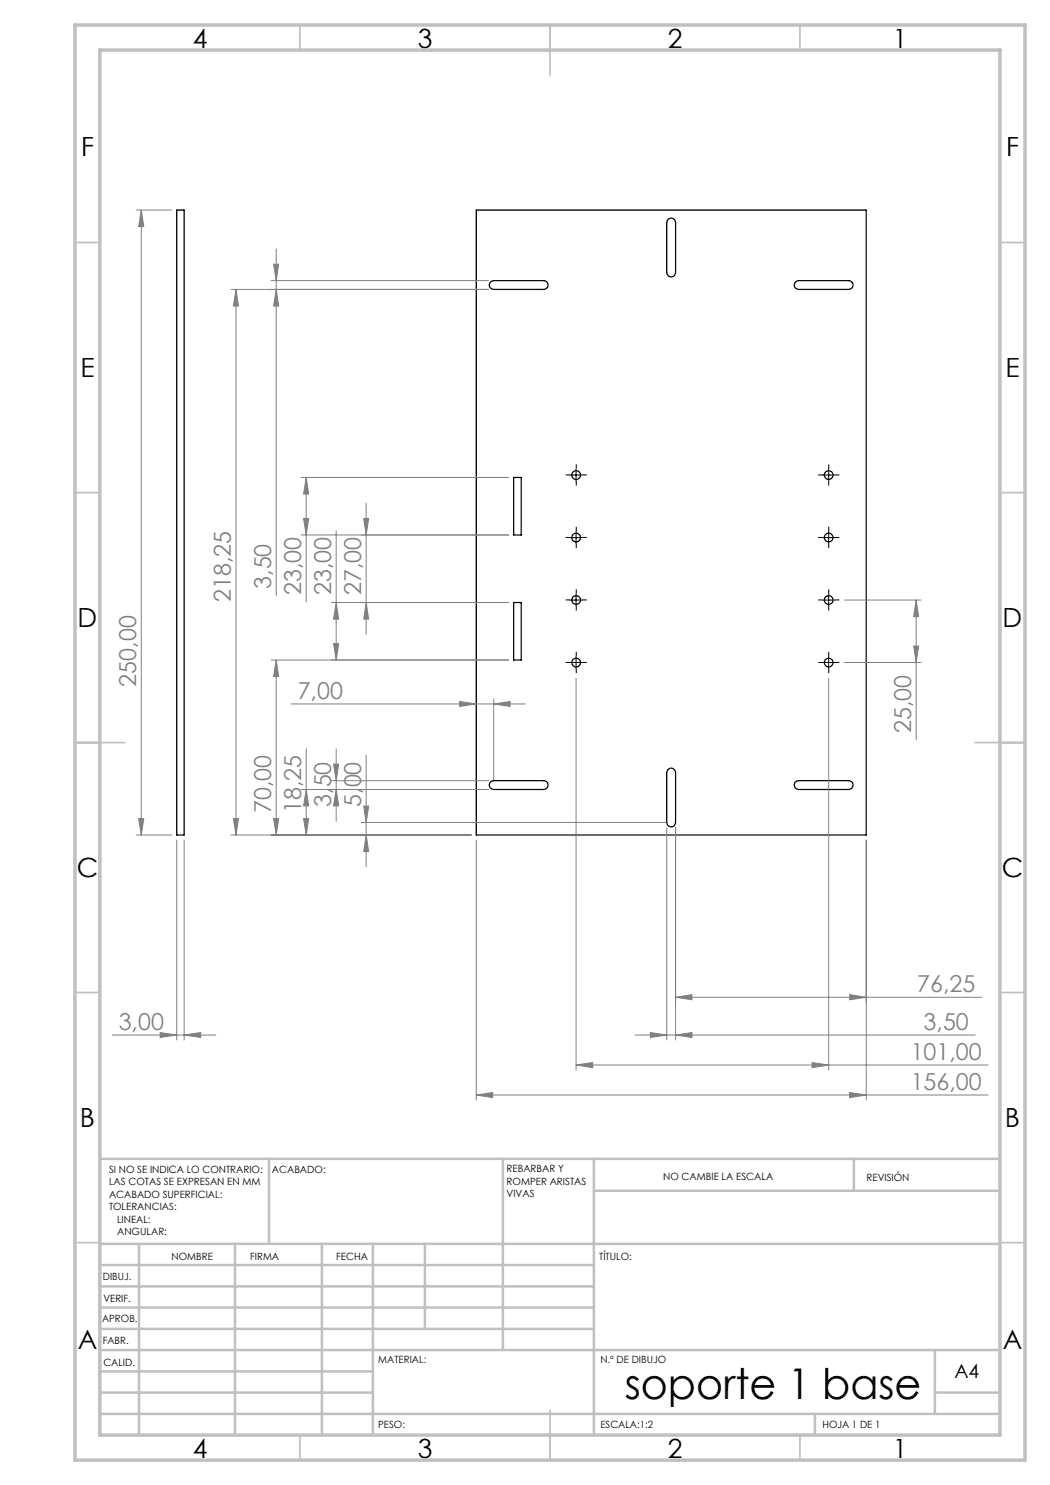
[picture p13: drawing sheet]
<svg xmlns="http://www.w3.org/2000/svg" width="210mm" height="297mm" viewBox="0 0 210 297" stroke-linecap="round" stroke-linejoin="round" font-family="sans-serif">
<defs><g id="words">
<text font-size="8.5" x="125" y="279.7">soporte 1 base</text>
<g font-size="5.3">
<text x="38.5" y="9.5">4</text>
<text x="83.5" y="9.5">3</text>
<text x="133.5" y="9.5">2</text>
<text x="178.5" y="9.5">1</text>
<text x="16.2" y="31.2">F</text>
<text x="201.2" y="31.2">F</text>
<text x="16.1" y="75.5">E</text>
<text x="201.1" y="75.5">E</text>
<text x="15.5" y="125.5">D</text>
<text x="200.5" y="125.5">D</text>
<text x="15.4" y="175.5">C</text>
<text x="200.4" y="175.5">C</text>
<text x="16" y="225.5">B</text>
<text x="201" y="225.5">B</text>
<text x="15.5" y="269.7">A</text>
<text x="200.5" y="269.7">A</text>
<text x="38.5" y="291.5">4</text>
<text x="83.5" y="291.5">3</text>
<text x="133.5" y="291.5">2</text>
<text x="178.5" y="291.5">1</text>
</g>
<g font-size="4.7" fill="#808080">
<text x="54.2" y="117.8" transform="rotate(-90 54.2 117.8)">3,50</text>
<text x="60.2" y="119.1" transform="rotate(-90 60.2 119.1)">23,00</text>
<text x="66.2" y="119.1" transform="rotate(-90 66.2 119.1)">23,00</text>
<text x="72.2" y="119.1" transform="rotate(-90 72.2 119.1)">27,00</text>
<text x="46.2" y="120.4" transform="rotate(-90 46.2 120.4)">218,25</text>
<text x="27.2" y="137.3" transform="rotate(-90 27.2 137.3)">250,00</text>
<text x="59.5" y="139.8">7,00</text>
<text x="182.2" y="146.6" transform="rotate(-90 182.2 146.6)">25,00</text>
<text x="66.2" y="161.4" transform="rotate(-90 66.2 161.4)">3,50</text>
<text x="72.2" y="161.4" transform="rotate(-90 72.2 161.4)">5,00</text>
<text x="54.2" y="162.7" transform="rotate(-90 54.2 162.7)">70,00</text>
<text x="60.2" y="162.7" transform="rotate(-90 60.2 162.7)">18,25</text>
<text x="183.4" y="198.4">76,25</text>
<text x="23.7" y="206">3,00</text>
<text x="184.7" y="206">3,50</text>
<text x="182.1" y="212">101,00</text>
<text x="182.1" y="218">156,00</text>
</g>
<text font-size="3.9" x="190.9" y="275.5">A4</text>
<g font-size="2">
<text x="21.8" y="234.6">SI NO SE INDICA LO CONTRARIO:</text>
<text x="21.8" y="237.1">LAS COTAS SE EXPRESAN EN MM</text>
<text x="21.8" y="239.6">ACABADO SUPERFICIAL:</text>
<text x="54.4" y="234.6">ACABADO:</text>
<text x="101.3" y="234.5">REBARBAR Y</text>
<text x="101.3" y="237">ROMPER ARISTAS</text>
<text x="101.3" y="239.5">VIVAS</text>
<text x="132.6" y="236">NO CAMBIE LA ESCALA</text>
<text x="173.3" y="236.2">REVISIÓN</text>
<text x="21.8" y="242.1">TOLERANCIAS:</text>
<text x="23.4" y="244.6">LINEAL:</text>
<text x="23.4" y="247.1">ANGULAR:</text>
<text x="34.3" y="252">NOMBRE</text>
<text x="50" y="251.9">FIRMA</text>
<text x="67.2" y="251.9">FECHA</text>
<text x="119.9" y="251.9">TÍTULO:</text>
<text x="20.6" y="256.1">DIBUJ.</text>
<text x="20.7" y="260.3">VERIF.</text>
<text x="20.4" y="264.4">APROB.</text>
<text x="20.5" y="268.8">FABR.</text>
<text x="20.7" y="273.1">CALID.</text>
<text x="75.6" y="272.5">MATERIAL:</text>
<text x="120.1" y="272.5">N.º DE DIBUJO</text>
<text x="75.6" y="285.5">PESO:</text>
<text x="120.1" y="285.6">ESCALA:1:2</text>
<text x="164.5" y="285.6">HOJA 1 DE 1</text>
</g>
</g></defs>
<g fill="none" stroke="#000" stroke-width=".25">
<path d="M35.3 42h1.5v125h-1.5zM95.2 42h78v125h-78zM98.2 56.3l.5-.2h10a.88 .88 0 0 1 .9 .9 .88 .88 0 0 1-.9 .9h-10a.87 .87 0 0 1-.8-.6 .87 .87 0 0 1 .3-1zM133.6 44a.87 .87 0 0 1 .9-.3 .87 .87 0 0 1 .6 .8v10a.88 .88 0 0 1-.9 .9 .88 .88 0 0 1-.9-.9v-10zM159.2 56.3l.5-.2h10a.88 .88 0 0 1 .9 .9 .88 .88 0 0 1-.9 .9h-10a.87 .87 0 0 1-.8-.6 .87 .87 0 0 1 .3-1zM102.7 95.5h1.5v11.5h-1.5zM102.7 120.5h1.5v11.5h-1.5zM98.2 156.3l.5-.2h10a.88 .88 0 0 1 .9 .9 .88 .88 0 0 1-.9 .9h-10a.88 .88 0 0 1-.8-.6 .88 .88 0 0 1 .3-1zM133.6 153.9a.87 .87 0 0 1 .9-.2 .87 .87 0 0 1 .6 .8v10a.88 .88 0 0 1-.9 .9 .88 .88 0 0 1-.9-.9v-10zM159 156.6l.4-.4 .3-.1h10a.88 .88 0 0 1 .9 .9 .88 .88 0 0 1-.9 .9h-10a.9 .9 0 0 1-.7-1.3z"/>
<circle cx="115.2" cy="95" r=".87"/>
<circle cx="165.7" cy="95" r=".87"/>
<circle cx="115.2" cy="107.5" r=".87"/>
<circle cx="115.2" cy="120" r=".87"/>
<circle cx="165.7" cy="107.5" r=".87"/>
<circle cx="165.7" cy="120" r=".87"/>
<circle cx="115.2" cy="132.5" r=".87"/>
<circle cx="165.7" cy="132.5" r=".87"/>
</g>
<g fill="none" stroke="#808080" stroke-width=".2">
<path d="M27.2 42h7.1M28.3 42l.5 3.3h-1.1zM28.3 42v125M46.2 57.9h51.5M47.2 57.9l.5 3.3h-1zM47.2 57.9v109.1M54.2 56.1h43.5M54.7 52.8h1l-.5 3.3zM55.2 57.9l.5 3.3h-1zM55.2 49.8v69.3M60.2 95.5h41.5M61.2 95.5l.5 3.3h-1z"/>
<path d="M61.2 95.5v24.9M60.2 107h41.5M60.7 103.7h1l-.5 3.3zM67.2 106.1v25.9M72.7 103.7h1l-.5 3.3zM73.2 100.6v26.3M54.2 132h47.5M55.2 132l.5 3.3h-1zM55.2 132v35M66.3 120.5h35.4M66.7 128.7h1l-.5 3.3zM67.2 120.5l.5 3.3h-1z"/>
<path d="M73.2 120.5l.5 3.3h-1zM98.7 139.8v16.2M115.2 135.6v78.4M165.7 135.6v78.4M168.9 132.5h15.3M168.9 120h15.3M182.7 129.2h1l-.5 3.3zM183.2 120l.5 3.3h-1zM183.2 120v27.9M58.2 140.8h46.9M60.2 157.9h37.5M61.2 157.9l.5 3.3h-1z"/>
<path d="M61.2 149.8v17.2M66.3 156.1h31.4M66.7 152.8h1l-.5 3.3zM67.2 157.9l.5 3.3h-1zM67.2 149.8v14.4M73.2 151.1v22.3M91.9 140.3l3.3 .5-3.3 .5zM98.7 140.8l3.3-.5v1zM27.2 167h7.1M27.7 163.7h1.1l-.5 3.3zM35.3 168v40M36.8 168v40"/>
<path d="M46.2 167h48M46.7 163.7h1l-.5 3.3zM54.7 163.7h1l-.5 3.3zM60.7 163.7h1l-.5 3.3zM72.2 164.5h61M72.7 161.2h1l-.5 3.3zM73.2 167l.5 3.3h-1zM95.2 168v52M133.3 165.5v42.5M135.1 165.5v42.5M173.2 168v52M135.1 199.5l3.3-.6v1.1z"/>
<path d="M135.1 199.5h61.3M169.9 198.9l3.3 .6-3.3 .5zM22.4 207h20.8M32 206.5l3.3 .5-3.3 .5zM36.8 207l3.3-.5v1zM95.2 219l3.3-.5v1zM95.2 219h102.4M115.2 213l3.3-.5v1zM115.2 213h82.4M127 207h68.1M130.1 206.5l3.2 .5-3.2 .5zM135.1 207l3.3-.5v1z"/>
<path d="M162.4 212.5l3.3 .5-3.3 .5zM169.9 218.5l3.3 .5-3.3 .5z"/>
</g>
<g fill="none" stroke="#000" stroke-width=".2" stroke-dasharray="15.2 1.3 1.3 1.3" stroke-linecap="butt">
<path d="M114 95h-.9M115.3 93.7v-.8M115.3 96.2v.9M116.5 95h.9M164.5 95h-.9M165.8 93.7v-.8M165.8 96.2v.9M167 95h.9M114 120h-.9M114 107.5h-.9M115.3 118.7v-.8M115.3 106.2v-.8"/>
<path d="M115.3 108.7v.9M116.5 120h.9M116.5 107.5h.9M164.5 120h-.9M164.5 107.5h-.9M165.8 118.7v-.8M165.8 106.2v-.8M165.8 108.7v.9M167 120h.9M167 107.5h.9M114 132.5h-.9M115.3 121.2v.9"/>
<path d="M115.3 131.2v-.8M115.3 133.7v.9M116.5 132.5h.9M164.5 132.5h-.9M165.8 131.2v-.8M165.8 133.7v.9M165.8 121.2v.9M167 132.5h.9"/>
</g>
<g fill="none" stroke="#000" stroke-width=".2">
<path d="M114 95h2.5M115.2 93.8v2.5M164.5 95h2.5M165.7 93.8v2.5M114 107.5h2.5M115.2 106.3v2.5M115.2 118.8v2.4M164.5 107.5h2.5M165.7 106.3v2.5M165.7 118.8v2.4M114 132.5h2.5M114 120h2.5"/>
<path d="M115.2 131.3v2.5M164.5 132.5h2.5M164.5 120h2.5M165.7 131.3v2.5"/>
</g>
<g fill="none" stroke="#c0c0c0" stroke-width=".35">
<path d="M60 5v5M110 5v10M160 5v5M15 48.5h5M200 48.5h5M15 98.5h5M200 98.5h5M15 148.5h10M195 148.5h10M15 198.5h5M200 198.5h5M15 248.5h5"/>
<path d="M200 248.5h5M60 287v5M110 282v10M160 287v5"/>
</g>
<g fill="none" stroke="#c0c0c0" stroke-width=".5">
<path d="M53.8 231.8v17M100.6 231.8v38.2M118.8 231.8v55.2M118.8 238.2h81.2M170.8 231.8v6.4M200 231.8h-180v55.2M20 248.8h180M20 257.3h98.8M20 253h98.8M27.8 248.8v38.2M47 248.8v38.2M64.4 248.8v38.2"/>
<path d="M74.6 248.8v38.2M85 248.8v17M20 265.8h98.8M20 261.5h98.8M20 278.5h54.6M20 274.3h54.6M20 270h180M187 278.5h13M187 270v12.8M20 282.8h180M163 282.8v4.2"/>
</g>
<path d="M15 5h190v287h-190zM20 10h180v277h-180z" fill="none" stroke="#c0c0c0" stroke-width=".7"/>
<g fill="#808080">
<path d="M98.7 140.8l3.3-.5v1zM91.9 140.3l3.3 .5-3.3 .5z"/>
<path d="M95.2 219l3.3-.5v1zM169.9 218.5l3.3 .5-3.3 .5zM115.2 213l3.3-.5v1zM162.4 212.5l3.3 .5-3.3 .5zM135.1 199.5l3.3-.6v1.1zM169.9 198.9l3.3 .6-3.3 .5zM32 206.5l3.3 .5-3.3 .5zM36.8 207l3.3-.5v1z"/>
<path d="M130.1 206.5l3.2 .5-3.2 .5zM135.1 207l3.3-.5v1z"/>
<path d="M73.2 120.5l.5 3.3h-1zM72.7 103.7h1l-.5 3.3z"/>
<path d="M73.2 167l.5 3.3h-1zM72.7 161.2h1l-.5 3.3zM54.7 163.7h1l-.5 3.3zM55.2 132l.5 3.3h-1zM46.7 163.7h1l-.5 3.3zM47.2 57.9l.5 3.3h-1zM55.2 57.9l.5 3.3h-1zM54.7 52.8h1l-.5 3.3zM182.7 129.2h1l-.5 3.3zM183.2 120l.5 3.3h-1z"/>
<path d="M61.2 157.9l.5 3.3h-1zM60.7 163.7h1l-.5 3.3zM66.7 152.8h1l-.5 3.3zM67.2 157.9l.5 3.3h-1zM67.2 120.5l.5 3.3h-1zM66.7 128.7h1l-.5 3.3zM61.2 95.5l.5 3.3h-1zM60.7 103.7h1l-.5 3.3zM28.3 42l.5 3.3h-1.1zM27.7 163.7h1.1l-.5 3.3z"/>
</g>
<use href="#words"/>
</svg>
